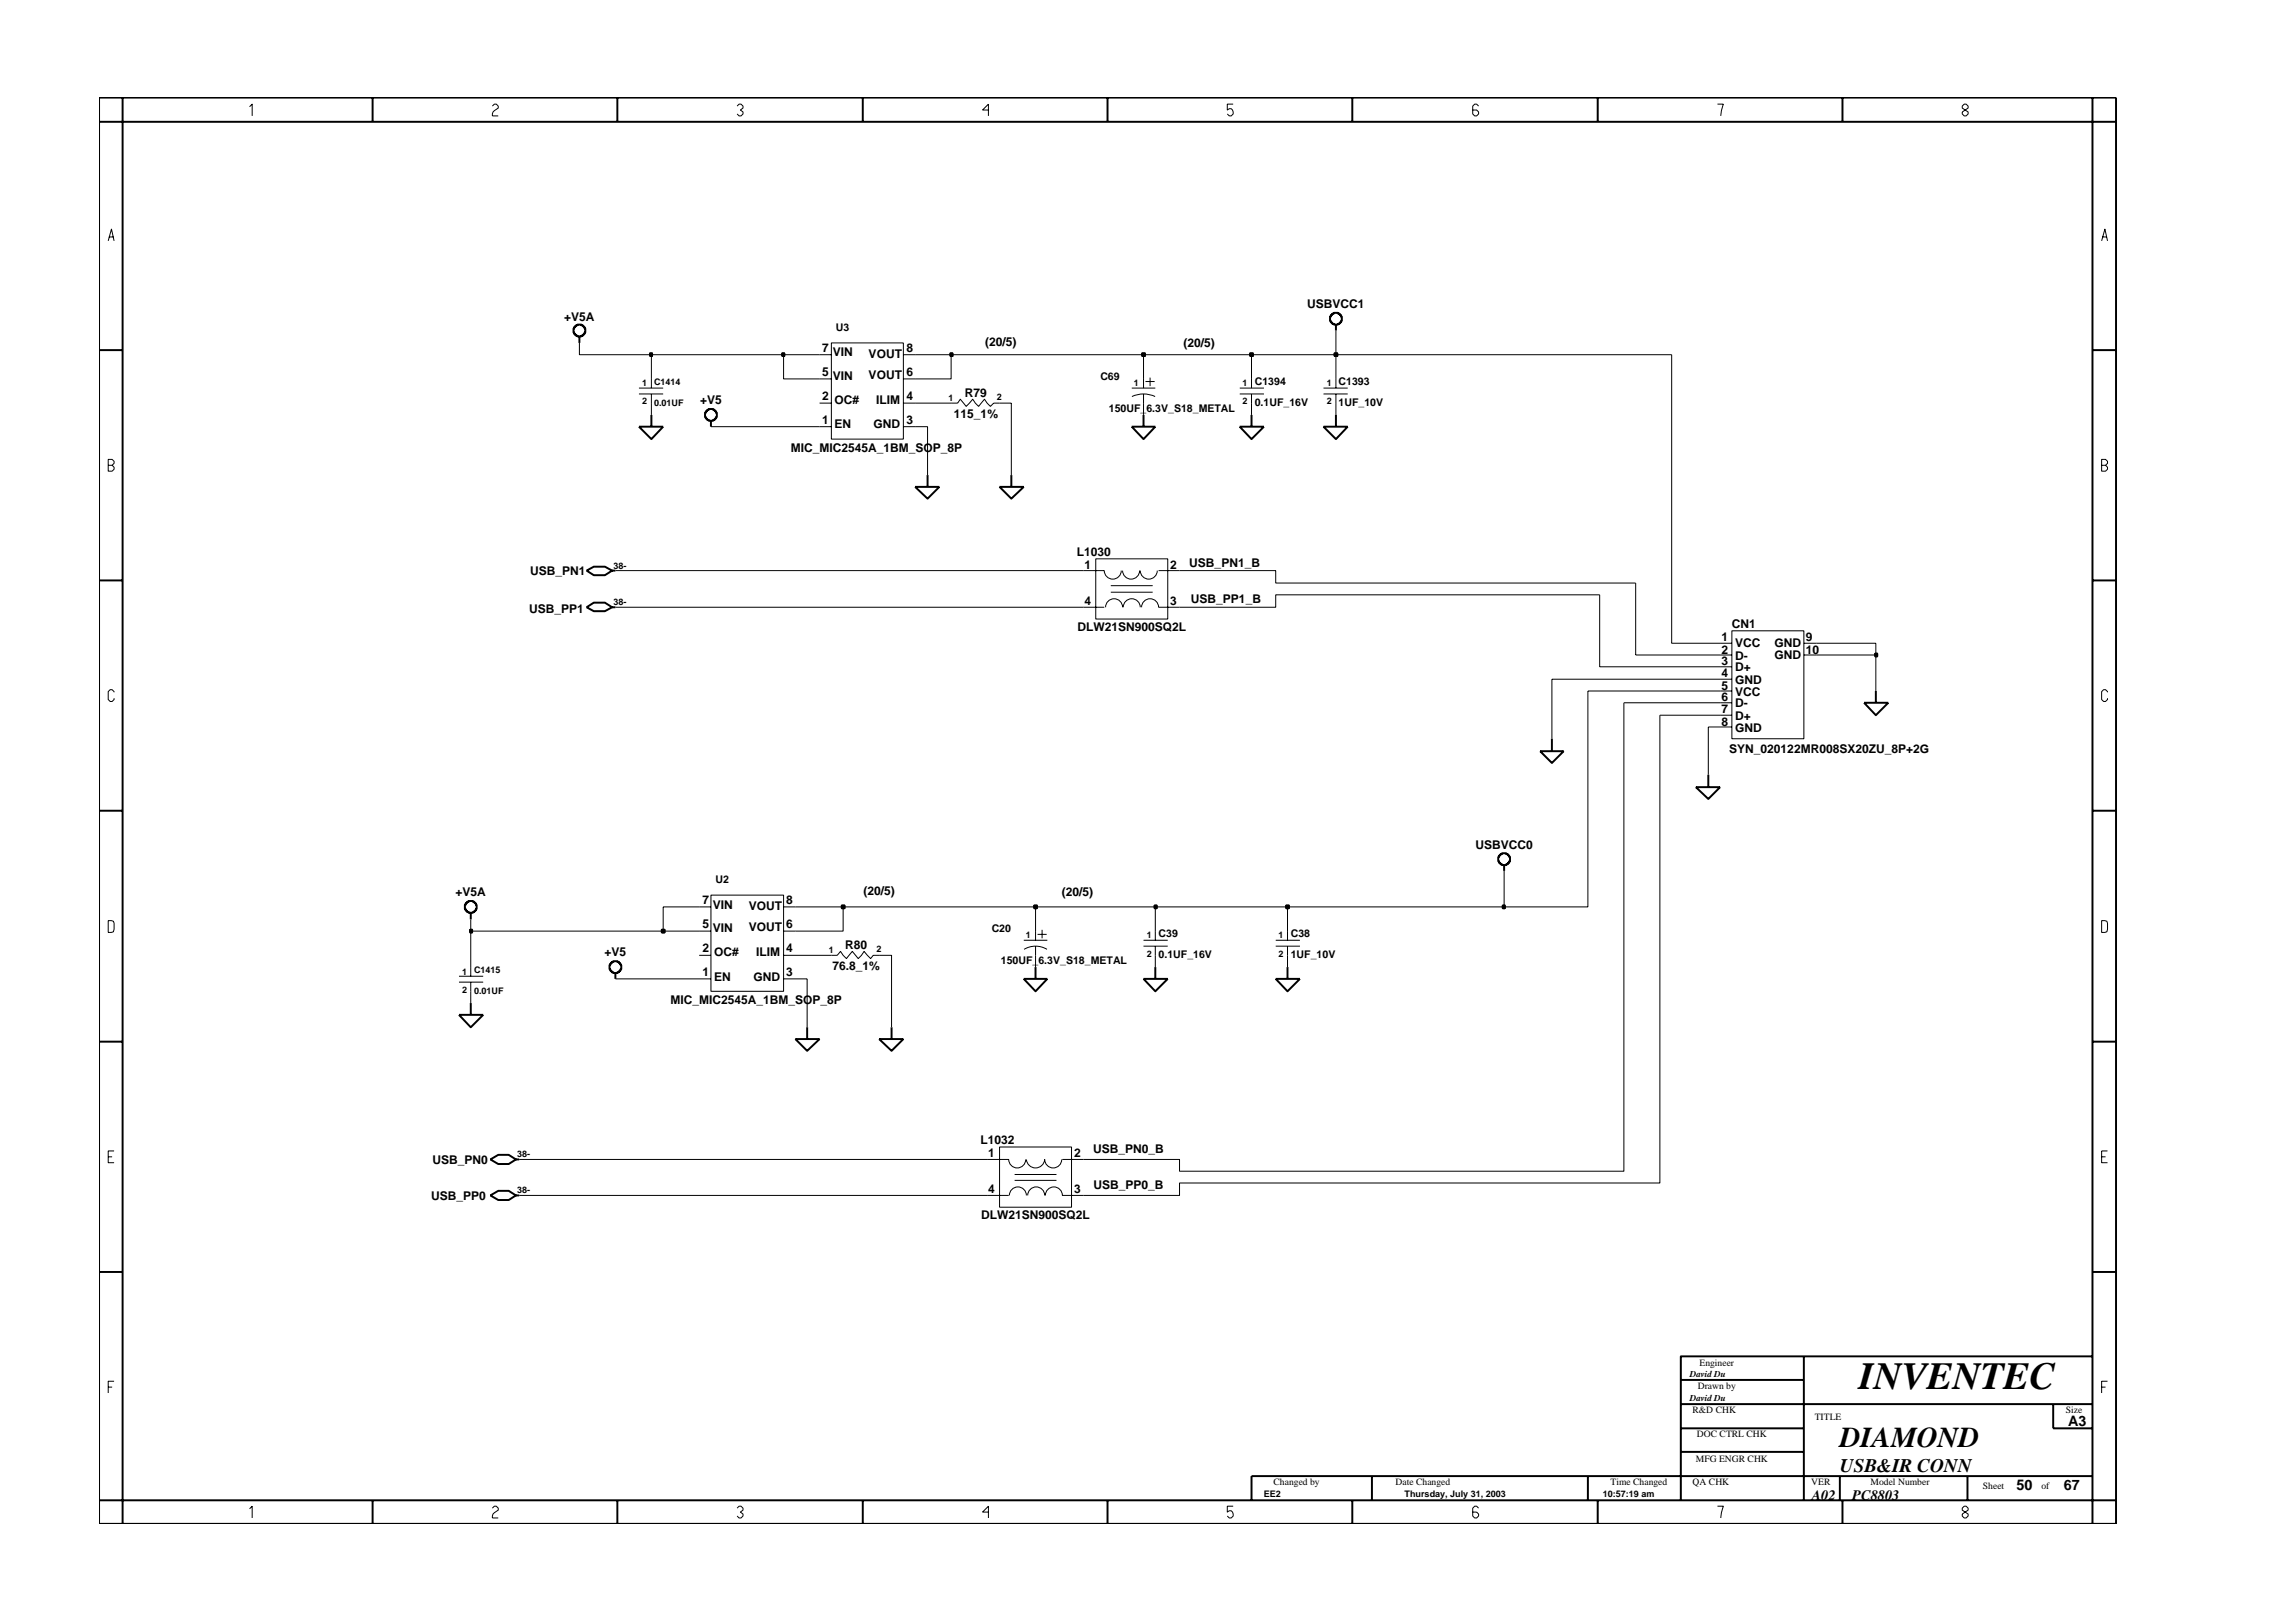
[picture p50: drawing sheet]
<svg xmlns="http://www.w3.org/2000/svg" width="297mm" height="210mm" viewBox="0 0 297 210" stroke-linecap="round" stroke-linejoin="round" font-family="sans-serif">
<defs><g id="words">
<text font-size="5" x="240.5" y="179.7">INVENTEC</text>
<text font-size="3.7" x="238" y="187.3">DIAMOND</text>
<text font-size="2.5" x="238" y="190.4">USB&amp;IR CONN</text>
<g font-size="1.9">
<text x="267.6" y="184.6">A3</text>
<text x="234.4" y="194.1">A02</text>
<text x="239.6" y="194.1">PC8803</text>
<text x="260.9" y="192.9">50</text>
<text x="267" y="192.9">67</text>
</g>
<g font-size="1.6">
<text x="73" y="41.5">+V5A</text>
<text x="169.1" y="39.9">USBVCC1</text>
<text x="106.4" y="45.6">7</text>
<text x="107.7" y="46.1">VIN</text>
<text x="112.4" y="46.3">VOUT</text>
<text x="117.3" y="45.6">8</text>
<text x="127.5" y="44.8">(20/5)</text>
<text x="153.1" y="45">(20/5)</text>
<text x="90.6" y="52.3">+V5</text>
<text x="106.4" y="51.7">2</text>
<text x="106.4" y="48.6">5</text>
<text x="107.7" y="49.2">VIN</text>
<text x="108" y="52.3">OC#</text>
<text x="112.4" y="49">VOUT</text>
<text x="113.3" y="52.3">ILIM</text>
<text x="117.3" y="51.7">4</text>
<text x="117.3" y="48.6">6</text>
<text x="124.8" y="51.4">R79</text>
<text x="102.3" y="58.5">MIC_MIC2545A_1BM_SOP_8P</text>
<text x="106.4" y="54.9">1</text>
<text x="108" y="55.4">EN</text>
<text x="113" y="55.4">GND</text>
<text x="117.3" y="54.9">3</text>
<text x="123.4" y="54.1">115_1%</text>
<text x="139.3" y="72">L1030</text>
<text x="68.6" y="74.4">USB_PN1</text>
<text x="140.3" y="73.7">1</text>
<text x="151.4" y="73.7">2</text>
<text x="153.9" y="73.3">USB_PN1_B</text>
<text x="154.1" y="78">USB_PP1_B</text>
<text x="68.5" y="79.3">USB_PP1</text>
<text x="139.4" y="81.6">DLW21SN900SQ2L</text>
<text x="140.3" y="78.3">4</text>
<text x="151.4" y="78.3">3</text>
<text x="222.7" y="83">1</text>
<text x="224.1" y="81.3">CN1</text>
<text x="224.5" y="83.7">VCC</text>
<text x="229.6" y="83.8">GND</text>
<text x="233.6" y="83">9</text>
<text x="222.7" y="84.6">2</text>
<text x="222.7" y="86.1">3</text>
<text x="222.7" y="87.6">4</text>
<text x="222.7" y="89.3">5</text>
<text x="224.5" y="86.9">D+</text>
<text x="224.5" y="88.5">GND</text>
<text x="224.5" y="85.4">D-</text>
<text x="229.6" y="85.3">GND</text>
<text x="233.6" y="84.6">10</text>
<text x="222.7" y="90.8">6</text>
<text x="222.7" y="92.3">7</text>
<text x="222.7" y="93.9">8</text>
<text x="224.5" y="90">VCC</text>
<text x="224.5" y="91.5">D-</text>
<text x="224.5" y="93.1">D+</text>
<text x="224.5" y="94.7">GND</text>
<text x="223.7" y="97.4">SYN_020122MR008SX20ZU_8P+2G</text>
<text x="190.9" y="109.8">USBVCC0</text>
<text x="58.9" y="116">+V5A</text>
<text x="90.9" y="117">7</text>
<text x="92.2" y="117.6">VIN</text>
<text x="96.9" y="117.8">VOUT</text>
<text x="101.7" y="117">8</text>
<text x="111.7" y="115.8">(20/5)</text>
<text x="137.4" y="116">(20/5)</text>
<text x="78.2" y="123.8">+V5</text>
<text x="90.9" y="120.1">5</text>
<text x="90.9" y="123.2">2</text>
<text x="92.2" y="120.7">VIN</text>
<text x="92.4" y="123.8">OC#</text>
<text x="96.9" y="120.5">VOUT</text>
<text x="97.8" y="123.8">ILIM</text>
<text x="101.7" y="123.2">4</text>
<text x="101.7" y="120.1">6</text>
<text x="107.7" y="125.6">76.8_1%</text>
<text x="109.3" y="122.9">R80</text>
<text x="86.7" y="130">MIC_MIC2545A_1BM_SOP_8P</text>
<text x="90.9" y="126.3">1</text>
<text x="92.4" y="126.9">EN</text>
<text x="97.5" y="126.9">GND</text>
<text x="101.7" y="126.3">3</text>
<text x="126.9" y="148.1">L1032</text>
<text x="127.9" y="149.8">1</text>
<text x="138.9" y="149.8">2</text>
<text x="141.4" y="149.3">USB_PN0_B</text>
<text x="55.8" y="155.3">USB_PP0</text>
<text x="56" y="150.6">USB_PN0</text>
<text x="127.9" y="154.4">4</text>
<text x="138.9" y="154.4">3</text>
<text x="141.5" y="153.9">USB_PP0_B</text>
<text x="126.9" y="157.7">DLW21SN900SQ2L</text>
</g>
<g font-size="1.4">
<text x="108.1" y="42.8">U3</text>
<text x="142.4" y="49.2">C69</text>
<text x="143.5" y="53.3">150UF_6.3V_S18_METAL</text>
<text x="162.3" y="52.5">0.1UF_16V</text>
<text x="162.3" y="49.8">C1394</text>
<text x="173.2" y="52.5">1UF_10V</text>
<text x="173.2" y="49.8">C1393</text>
<text x="92.6" y="114.3">U2</text>
<text x="128.3" y="120.7">C20</text>
<text x="129.5" y="124.7">150UF_6.3V_S18_METAL</text>
<text x="149.9" y="121.3">C39</text>
<text x="149.9" y="124">0.1UF_16V</text>
<text x="167" y="124">1UF_10V</text>
<text x="167" y="121.3">C38</text>
</g>
<g font-size="1.2">
<text x="83.1" y="50">1</text>
<text x="83.1" y="52.3">2</text>
<text x="84.6" y="49.8">C1414</text>
<text x="84.6" y="52.5">0.01UF</text>
<text x="122.7" y="51.8">1</text>
<text x="129" y="51.7">2</text>
<text x="146.7" y="50">1</text>
<text x="160.7" y="50">1</text>
<text x="160.7" y="52.3">2</text>
<text x="171.6" y="50">1</text>
<text x="171.6" y="52.3">2</text>
<text x="79.4" y="73.7">38-</text>
<text x="79.4" y="78.3">38-</text>
<text x="61.3" y="125.9">C1415</text>
<text x="107.2" y="123.3">1</text>
<text x="113.4" y="123.2">2</text>
<text x="132.7" y="121.4">1</text>
<text x="148.4" y="121.4">1</text>
<text x="148.4" y="123.8">2</text>
<text x="165.4" y="121.4">1</text>
<text x="165.4" y="123.8">2</text>
<text x="59.8" y="126.2">1</text>
<text x="59.8" y="128.5">2</text>
<text x="61.3" y="128.6">0.01UF</text>
<text x="66.9" y="149.8">38-</text>
<text x="66.9" y="154.4">38-</text>
<text x="218.6" y="178.2">David Du</text>
<text x="219.6" y="179.8">Drawn by</text>
<text x="219.9" y="176.7">Engineer</text>
<text x="218.6" y="181.3">David Du</text>
<text x="219" y="182.9">R&amp;D CHK</text>
<text x="234.8" y="183.8">TITLE</text>
<text x="267.3" y="182.9">Size</text>
<text x="219.4" y="189.2">MFG ENGR CHK</text>
<text x="219.5" y="186">DOC CTRL CHK</text>
<text x="163.5" y="193.7">EE2</text>
<text x="164.8" y="192.2">Changed by</text>
<text x="180.6" y="192.2">Date Changed</text>
<text x="181.7" y="193.7">Thursday, July 31, 2003</text>
<text x="207.4" y="193.7">10:57:19 am</text>
<text x="208.4" y="192.2">Time Changed</text>
<text x="219" y="192.2">QA CHK</text>
<text x="234.3" y="192.2">VER</text>
<text x="242" y="192.2">Model Number</text>
<text x="256.5" y="192.7">Sheet</text>
<text x="264.1" y="192.7">of</text>
</g>
</g></defs>
<g fill="none" stroke="#000" stroke-width=".25">
<path d="M74.4 42.3l.1-.1a.61 .61 0 0 1 .9 0l.3 .3v.5l-.5 .5h-.5v-.1h-.2l-.2-.2-.1-.7h.1zM75 43.6v.8M82.7 55.2h3.1l-1.5 1.6zM84.3 53.7v1.5M91.3 53.3l.3-.2a.61 .61 0 0 1 .8 0l.3 .3v.5l-.5 .6h-.5v-.1h-.1l-.3-.3v-.2h-.1zM92 54.5v.7M146.4 55.2h3.1l-1.6 1.6zM147.9 53.7v1.5M160.4 55.2h3.1l-1.6 1.6zM161.9 53.7v1.5M171.2 55.2h3.2l-1.6 1.6zM172.2 40.8l.2-.1a.61 .61 0 0 1 .9 0l.3 .3v.5l-.5 .5h-.5v-.1h-.2l-.2-.2v-.2h-.1z"/>
<path d="M172.8 42v.8M172.8 53.7v1.5M75.9 73.8l.9-.5h1.5l.9 .5-.9 .6h-1.5zM75.9 78.6l.9-.6h1.5l.9 .6-.9 .5h-1.5zM79.2 73.8h.4M79.2 78.6h.4M118.4 63h3.1l-1.5 1.5zM120 61.5v1.5M129.3 63h3.1l-1.6 1.5zM130.8 61.5v1.5M199.2 97.2h3.1l-1.5 1.5zM200.8 95.6v1.6"/>
<path d="M241.2 90.9h3.1l-1.6 1.7zM242.7 89.4v1.5M60.2 116.9l.3-.1a.61 .61 0 0 1 .8 0l.4 .3v.5l-.5 .5h-.6v-.1h-.1l-.3-.2v-.2h-.1zM60.9 118.1v.9M193.9 110.8l.3-.2a.61 .61 0 0 1 .8 0l.4 .3v.5l-.6 .5h-.5h-.1l-.3-.3v-.2h-.1zM194.6 111.9v.8M219.4 101.9h3.1l-1.5 1.5zM221 100.3v1.6M59.4 131.3h3.1l-1.6 1.6zM60.9 129.8v1.5M79.2 124.5l.7-.1v.1h.1l.3 .2 .1 .7h-.1v.2l-.3 .2-.6 .1v-.1h-.2l-.3-.2v-.7v-.2zM79.6 125.9v.8"/>
<path d="M102.9 134.5h3.1l-1.6 1.5zM104.4 132.9v1.6M113.7 134.5h3.2l-1.6 1.5zM115.3 132.9v1.6M132.4 126.7h3.1l-1.5 1.6zM134 125.2v1.5M147.9 126.7h3.2l-1.6 1.6zM149.5 125.2v1.5M165 126.7h3.2l-1.6 1.6zM166.6 125.2v1.5M63.4 150l1.1-.5h1.3l.9 .5-.9 .6h-1.3zM63.4 154.7l1.1-.6h1.3l.9 .6-.9 .6h-1.3z"/>
<path d="M66.7 150h.5M66.7 154.7h.5"/>
</g>
<g fill="none" stroke="#000" stroke-width=".13">
<path d="M82.7 50.2h3.1M82.7 51h3.1M84.3 49v1.2M84.3 51v1.2M106 52.2h1.6M106 45.9h1.6M106 49h1.6M106 55.2h1.6M107.6 44.4h9.3v12.4h-9.3zM116.9 52.2h1.5M116.9 45.9h1.5M116.9 49h1.5"/>
<path d="M116.9 55.2h1.5M123 52.2h.9l.3-.5 .8 .9 .8-.9 .8 .9 .8-.9 .7 .9 .5-.4h.7M146.4 50.2h3.1M146.4 51.3a3.6 3.6 0 0 1 3 0M147.9 49v1.2M147.9 51v1.2M148.2 49.4h1.2M148.8 48.9v1.1M160.4 50.2h3.1M160.4 51h3.1M161.9 49v1.2M161.9 51v1.2"/>
<path d="M171.2 50.2h3.2M171.2 51h3.2M172.8 49v1.2M172.8 51v1.2M140.2 73.8h2.7a1.1 1.1 0 0 0 1.1 1.1 1.1 1.1 0 0 0 1.1-1.1M140.2 78.6h2.7M141.8 72.3h9.3v7.8h-9.3zM143 78.6a1.1 1.1 0 0 1 1.1-1.1 1.1 1.1 0 0 1 1.1 1.1M143.7 76.6h5.4M143.7 75.8h5.4M145.2 73.8a1.1 1.1 0 0 0 1.1 1.1 1.1 1.1 0 0 0 1.1-1.1M145.3 78.6a1.1 1.1 0 0 1 1.1-1.1 1.1 1.1 0 0 1 1.1 1.1"/>
<path d="M147.5 73.8a1.1 1.1 0 0 0 1.1 1.1 1.1 1.1 0 0 0 1.1-1.1M147.7 78.6a1.1 1.1 0 0 1 1.1-1.1 1.1 1.1 0 0 1 1.1 1.1h2.7M149.9 73.8h2.7M210.1 90.9v60.7h-57.5v-1.6h-15.2M214.7 92.6v60.5h-62.1v1.6h-15.2a1.1 1.1 0 0 0-1.1-1.1 1.1 1.1 0 0 0-1.1 1.1M222.5 83.2h1.6M222.5 84.8h1.6M222.5 86.3h1.6M222.5 87.9h1.6M222.5 89.4h1.6M222.5 90.9h1.6M222.5 92.6h1.6"/>
<path d="M222.5 94.1h1.6M224.1 81.6h9.3v14h-9.3zM233.4 83.2h1.6M233.4 84.8h1.6M90.5 117.4h1.5M92 115.8h9.4v12.5h-9.4zM101.4 117.4h1.5M59.4 126.3h3.1M59.4 127.1h3.1M60.9 120.5v5.8M60.9 127.1v2.7M79.6 126.7h12.4"/>
<path d="M90.5 123.6h1.5M90.5 120.5h1.5M101.4 123.6h6.9l.4-.5 .8 1 .8-1 .7 1 .8-1 .8 1 .4-.5h2.3v9.3M101.4 120.5h1.5M101.4 126.7h3v6.2M132.4 121.7h3.1M132.5 122.9a2.88 2.88 0 0 1 3 0M134 120.5v1.2M134 122.4v2.8M134.2 120.9h1.2M134.8 120.3v1.1M147.9 121.7h3.2"/>
<path d="M147.9 122.4h3.2M149.5 120.5v1.2M149.5 122.4v2.8M165 121.7h3.2M165 122.4h3.2M166.6 120.5v1.2M166.6 122.4v2.8M67.2 150h63.3a1.1 1.1 0 0 0 1.1 1.1 1.1 1.1 0 0 0 1.1-1.1M67.2 154.7h63.3M129.3 148.4h9.3v7.8h-9.3zM130.6 154.7a1.1 1.1 0 0 1 1.1-1.1 1.1 1.1 0 0 1 1.1 1.1M131.3 152.8h5.4"/>
<path d="M131.3 152h5.4M133 154.7a1.1 1.1 0 0 1 1.1-1.1 1.1 1.1 0 0 1 1.1 1.1M137.4 150a1.1 1.1 0 0 1-1.1 1.1 1.1 1.1 0 0 1-1.1-1.1 1.19 1.19 0 0 1-1.2 1.1 1.19 1.19 0 0 1-1.2-1"/>
</g>
<path d="M60.8 120.3h.3v.4h-.3z" fill-rule="evenodd" fill="#c2c2c2" stroke="#000" stroke-width=".25"/>
<path d="M60.8 120.3h.3v.4h-.3z" fill="none" stroke="#000" stroke-width=".25"/>
<path d="M60.9 119v1.5h24.9" fill="none" stroke="#000" stroke-width=".13"/>
<path d="M85.6 120.3h.4v.4h-.4z" fill-rule="evenodd" fill="#c2c2c2" stroke="#000" stroke-width=".25"/>
<path d="M85.6 120.3h.4v.4h-.4z" fill="none" stroke="#000" stroke-width=".25"/>
<path d="M90.5 117.4h-4.7v3.1h4.7M102.9 117.4h6.2v3.1h-6.2M134 117.4v3.1M149.5 117.4v3.1M166.6 117.4v3.1" fill="none" stroke="#000" stroke-width=".13"/>
<path d="M108.9 117.2h.3v.3h-.3z" fill-rule="evenodd" fill="#c2c2c2" stroke="#000" stroke-width=".25"/>
<path d="M108.9 117.2h.3v.3h-.3z" fill="none" stroke="#000" stroke-width=".25"/>
<path d="M109.1 117.4h24.9" fill="none" stroke="#000" stroke-width=".13"/>
<path d="M133.8 117.2h.3v.3h-.3z" fill-rule="evenodd" fill="#c2c2c2" stroke="#000" stroke-width=".25"/>
<path d="M133.8 117.2h.3v.3h-.3z" fill="none" stroke="#000" stroke-width=".25"/>
<path d="M134 117.4h15.5" fill="none" stroke="#000" stroke-width=".13"/>
<path d="M149.4 117.2h.2v.3h-.2z" fill-rule="evenodd" fill="#c2c2c2" stroke="#000" stroke-width=".25"/>
<path d="M149.4 117.2h.2v.3h-.2z" fill="none" stroke="#000" stroke-width=".25"/>
<path d="M149.5 117.4h17.1" fill="none" stroke="#000" stroke-width=".13"/>
<path d="M166.4 117.2h.3v.3h-.3z" fill-rule="evenodd" fill="#c2c2c2" stroke="#000" stroke-width=".25"/>
<path d="M166.4 117.2h.3v.3h-.3z" fill="none" stroke="#000" stroke-width=".25"/>
<path d="M166.6 117.4h28" fill="none" stroke="#000" stroke-width=".13"/>
<path d="M194.4 117.2h.3v.3h-.3z" fill-rule="evenodd" fill="#c2c2c2" stroke="#000" stroke-width=".25"/>
<path d="M194.4 117.2h.3v.3h-.3z" fill="none" stroke="#000" stroke-width=".25"/>
<path d="M207 77v9.3h15.5M211.6 75.5v9.3h10.9M210.1 90.9h12.4M214.7 92.6h7.8M222.5 89.4h-17.1v28h-10.8v-4.7M222.5 94.1h-1.5v6.2M222.5 87.9h-21.7v7.7M235 84.8h7.7v4.6" fill="none" stroke="#000" stroke-width=".13"/>
<path d="M242.6 84.6h.3v.3h-.3z" fill-rule="evenodd" fill="#c2c2c2" stroke="#000" stroke-width=".25"/>
<path d="M242.6 84.6h.3v.3h-.3z" fill="none" stroke="#000" stroke-width=".25"/>
<g fill="none" stroke="#000" stroke-width=".13">
<path d="M75 44.4v1.5h9.3v3.1M84.3 52.2v1.5M92 55.2h14M101.4 45.9v3.1h4.6M118.4 55.2h1.6v6.3M118.4 52.2h4.6M123 45.9v3.1h-4.6M129.3 52.2h1.5v9.3M147.9 45.9v3.1M147.9 52.2v1.5M161.9 45.9v3.1M161.9 52.2v1.5"/>
<path d="M172.8 45.9v3.1M172.8 52.2v1.5M216.3 45.9v37.3h6.2M79.6 78.6h60.6M79.6 73.8h60.6M152.6 73.8h12.4v1.7h46.6M207 77h-42v1.6h-12.4M235 83.2h7.7v1.6"/>
</g>
<path d="M84.1 45.7h.3v.4h-.3z" fill-rule="evenodd" fill="#c2c2c2" stroke="#000" stroke-width=".25"/>
<path d="M84.1 45.7h.3v.4h-.3z" fill="none" stroke="#000" stroke-width=".25"/>
<path d="M84.3 45.9h17.1" fill="none" stroke="#000" stroke-width=".13"/>
<path d="M101.2 45.7h.3v.4h-.3z" fill-rule="evenodd" fill="#c2c2c2" stroke="#000" stroke-width=".25"/>
<path d="M101.2 45.7h.3v.4h-.3z" fill="none" stroke="#000" stroke-width=".25"/>
<path d="M101.4 45.9h4.6M118.4 45.9h4.6" fill="none" stroke="#000" stroke-width=".13"/>
<path d="M123 45.7h.2v.4h-.2z" fill-rule="evenodd" fill="#c2c2c2" stroke="#000" stroke-width=".25"/>
<path d="M123 45.7h.2v.4h-.2z" fill="none" stroke="#000" stroke-width=".25"/>
<path d="M123 45.9h24.9" fill="none" stroke="#000" stroke-width=".13"/>
<path d="M147.8 45.7h.3v.4h-.3z" fill-rule="evenodd" fill="#c2c2c2" stroke="#000" stroke-width=".25"/>
<path d="M147.8 45.7h.3v.4h-.3z" fill="none" stroke="#000" stroke-width=".25"/>
<path d="M147.9 45.9h14" fill="none" stroke="#000" stroke-width=".13"/>
<path d="M161.7 45.7h.4v.4h-.4z" fill-rule="evenodd" fill="#c2c2c2" stroke="#000" stroke-width=".25"/>
<path d="M161.7 45.7h.4v.4h-.4z" fill="none" stroke="#000" stroke-width=".25"/>
<path d="M161.9 45.9h10.9" fill="none" stroke="#000" stroke-width=".13"/>
<path d="M172.7 45.7h.3v.4h-.3z" fill-rule="evenodd" fill="#c2c2c2" stroke="#000" stroke-width=".25"/>
<g fill="none" stroke="#000" stroke-width=".25">
<path d="M12.8 12.6h261v184.6h-261zM12.8 15.8h261M15.9 12.6v184.6M48.2 12.6v3.2M79.9 12.6v3.2M111.6 12.6v3.2M143.3 12.6v3.2M174.9 12.6v3.2M206.7 12.6v3.2M238.4 12.6v3.2M270.7 12.6v184.6M12.8 45.3h3.1"/>
<path d="M172.7 45.7h.3v.4h-.3zM270.7 45.3h3.1M12.8 75.1h3.1M270.7 75.1h3.1M12.8 104.9h3.1M270.7 104.9h3.1M12.8 134.8h3.1M270.7 134.8h3.1M12.8 164.6h3.1M217.5 178.6h15.9M233.4 175.5v18.7M270.7 175.5h-53.2v18.7"/>
<path d="M270.7 164.6h3.1M12.8 194.2h261M48.2 194.2v3M79.9 194.2v3M111.6 194.2v3M143.3 194.2v3M174.9 194.2v3M177.5 191v3.2M205.4 191v3.2M206.7 194.2v3M217.5 181.7h53.2M217.5 184.8h15.9"/>
<path d="M217.5 187.9h15.9M238 191v3.2M238.4 194.2v3M254.5 191v3.2M265.6 181.7v3.1h5.1M270.7 191h-108.8v3.2"/>
</g>
<g fill="none" stroke="#000" stroke-width=".13">
<path d="M32.3 13.8l.3-.3v1.5M63.7 13.7l.3-.2h.2l.3 .2v.3l-.5 .3-.3 .4v.3h.8M95.4 13.7l.2-.2h.3l.2 .2v.3l-.3 .2 .3 .3v.2l-.2 .3h-.3l-.2-.3M127.9 14.2h-.8l.8-.7v1.5M159.5 13.5h-.7v.7l.2-.1a.5 .5 0 0 1 .5 .6l-.2 .3h-.3l-.2-.3M191.3 13.7l-.3-.2h-.2l-.3 .2v1l.3 .3h.2l.3-.3v-.2l-.3-.3h-.5M222.2 13.5h.8l-.4 1.5M253.9 13.7l.2-.2h.3l.2 .2v.3l-.7 .5v.2l.2 .3h.3l.2-.3v-.2l-.7-.5zM14 31.2l.4-1.6 .4 1.6M14.1 30.7h.6M271.9 31.2l.4-1.6 .4 1.6M272 30.7h.6"/>
<path d="M14 59.5h.5l.3 .2v.3l-.3 .2 .3 .3v.2l-.3 .3h-.5zM172.8 42.8v3.1h43.5M14 60.2h.5M271.9 60.2h.5l.3-.2v-.3l-.3-.2h-.5v1.5h.5l.3-.3v-.2l-.3-.3M14.8 89.6l-.3-.3h-.2l-.3 .2v1l.3 .3h.2l.3-.3v-.1M272.7 89.6l-.3-.3h-.3l-.2 .2v1l.2 .3h.3l.3-.3v-.1M14 119.1l.7 .1 .1 .3-.1 1.1-.7 .1zM271.9 119.1l.7 .1 .1 .3-.1 1.1-.7 .1zM14 149.7h.5M14.8 148.9h-.8v1.6h.8M271.9 149.7h.5M272.7 148.9h-.8v1.6h.8"/>
<path d="M14 179.5h.5M14.8 178.7h-.8v1.6M271.9 179.5h.5M272.7 178.7h-.8v1.6M32.3 195.3l.3-.4v1.5M63.7 195.2l.3-.3h.2l.3 .3v.2l-.7 .5-.1 .3v.2h.8M95.4 195.2l.2-.3h.3l.2 .3v.2l-.3 .3 .3 .2v.3l-.2 .2h-.3l-.2-.2M127.9 195.7h-.8l.8-.8v1.5M159.5 194.9h-.7v.8l.2-.2a.5 .5 0 0 1 .5 .7l-.2 .2h-.3l-.2-.2M191.3 195.2l-.3-.3h-.2l-.3 .3v1l.3 .2h.2l.3-.2v-.3l-.3-.2h-.5M222.2 194.9h.8l-.4 1.5M254.1 194.9l-.2 .3v.2l.7 .5v.3l-.2 .2h-.3l-.2-.2v-.3l.7-.5v-.2l-.2-.3z"/>
</g>
<use href="#words"/>
</svg>
